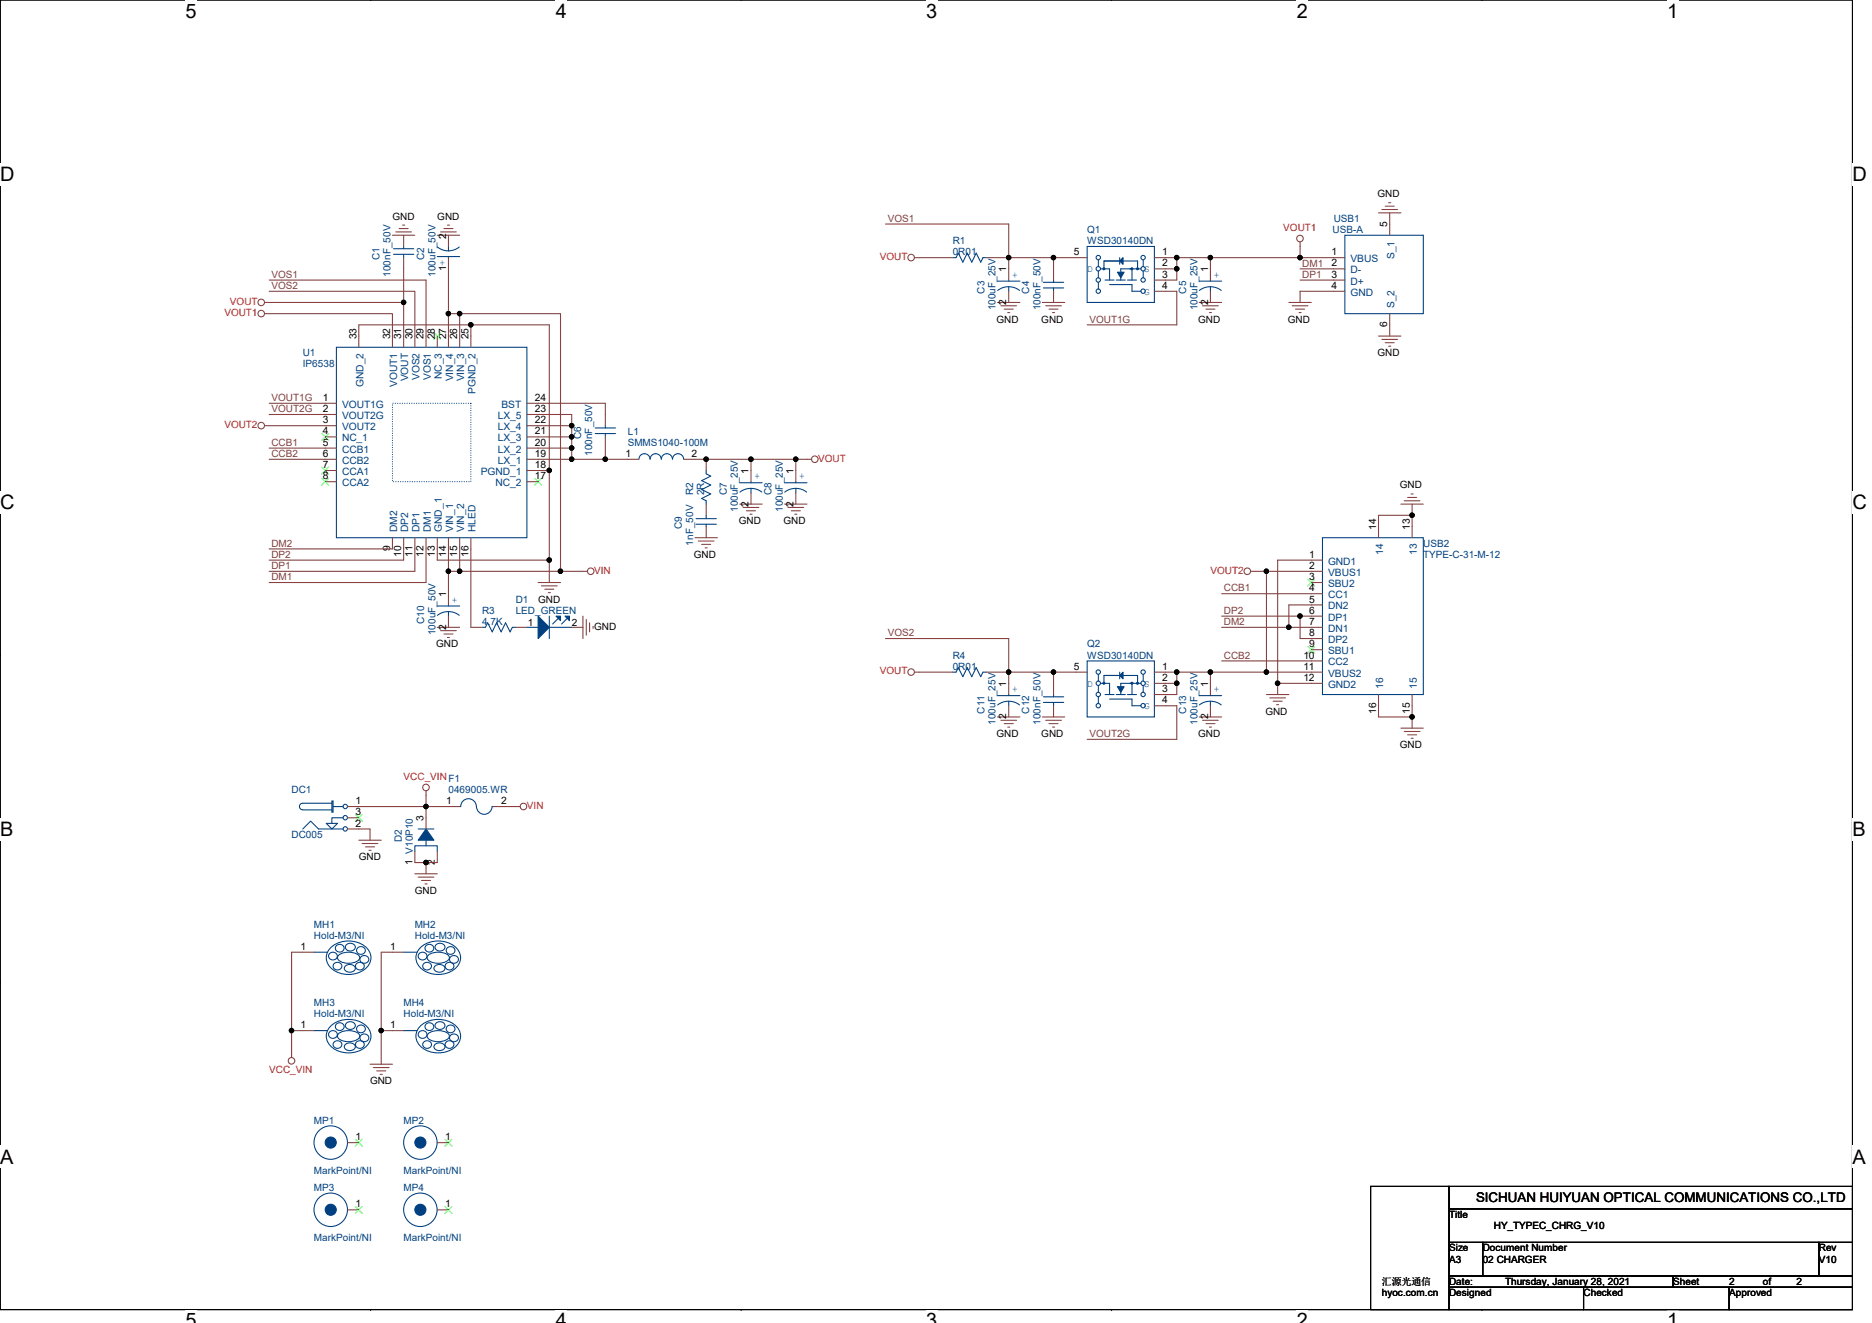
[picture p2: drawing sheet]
<svg xmlns="http://www.w3.org/2000/svg" width="297mm" height="210mm" viewBox="0 0 297 210" stroke-linecap="round" stroke-linejoin="round" font-family="sans-serif">
<defs><g id="words">
<g font-size="3.2">
<text x="29.4" y="2.8">5</text>
<text x="88.2" y="2.8">4</text>
<text x="147" y="2.8">3</text>
<text x="205.8" y="2.8">2</text>
<text x="264.5" y="2.8">1</text>
<text x="0" y="28.8">D</text>
<text x="293.9" y="28.8">D</text>
<text x="0" y="80.8">C</text>
<text x="293.9" y="80.8">C</text>
<text x="0" y="132.7">B</text>
<text x="293.9" y="132.7">B</text>
<text x="0" y="184.7">A</text>
<text x="293.9" y="184.7">A</text>
<text x="29.4" y="210.7">5</text>
<text x="88.2" y="210.7">4</text>
<text x="147" y="210.7">3</text>
<text x="205.8" y="210.7">2</text>
<text x="264.5" y="210.7">1</text>
</g>
<text font-size="2.1" x="234.2" y="190.7">SICHUAN HUIYUAN OPTICAL COMMUNICATIONS CO.,LTD</text>
<g font-size="1.6">
<text x="62.3" y="34.8">GND</text>
<text x="69.4" y="34.8">GND</text>
<text x="218.6" y="31.3">GND</text>
<text x="70.8" y="37.9" transform="rotate(-90 70.8 37.9)">2</text>
<text x="170.4" y="40.5">5</text>
<text x="184.4" y="40.5">1</text>
<text x="211.3" y="40.5">1</text>
<text x="220.1" y="36.1" transform="rotate(-90 220.1 36.1)">5</text>
<text x="70.8" y="43.1" transform="rotate(-90 70.8 43.1)">1</text>
<text x="159.7" y="43.2" transform="rotate(-90 159.7 43.2)">1</text>
<text x="184.4" y="42.3">2</text>
<text x="184.4" y="44.1">3</text>
<text x="184.4" y="45.8">4</text>
<text x="191.7" y="43.2" transform="rotate(-90 191.7 43.2)">1</text>
<text x="211.3" y="42.3">2</text>
<text x="211.3" y="44.1">3</text>
<text x="211.3" y="45.8">4</text>
<text x="56.6" y="53.9" transform="rotate(-90 56.6 53.9)">33</text>
<text x="61.9" y="53.9" transform="rotate(-90 61.9 53.9)">32</text>
<text x="63.7" y="53.9" transform="rotate(-90 63.7 53.9)">31</text>
<text x="65.4" y="53.9" transform="rotate(-90 65.4 53.9)">30</text>
<text x="67.2" y="53.9" transform="rotate(-90 67.2 53.9)">29</text>
<text x="69" y="53.9" transform="rotate(-90 69 53.9)">28</text>
<text x="70.8" y="53.9" transform="rotate(-90 70.8 53.9)">27</text>
<text x="72.6" y="53.9" transform="rotate(-90 72.6 53.9)">26</text>
<text x="74.3" y="53.9" transform="rotate(-90 74.3 53.9)">25</text>
<text x="158.1" y="51.2">GND</text>
<text x="159.7" y="48.4" transform="rotate(-90 159.7 48.4)">2</text>
<text x="165.2" y="51.2">GND</text>
<text x="190.1" y="51.2">GND</text>
<text x="191.7" y="48.4" transform="rotate(-90 191.7 48.4)">2</text>
<text x="204.3" y="51.2">GND</text>
<text x="220.1" y="51.9" transform="rotate(-90 220.1 51.9)">6</text>
<text x="218.6" y="56.5">GND</text>
<text x="51.2" y="63.6">1</text>
<text x="51.2" y="65.4">2</text>
<text x="84.9" y="65.4">23</text>
<text x="84.9" y="63.6">24</text>
<text x="51.2" y="67.2">3</text>
<text x="51.2" y="69">4</text>
<text x="51.2" y="70.7">5</text>
<text x="84.9" y="70.7">20</text>
<text x="84.9" y="69">21</text>
<text x="84.9" y="67.2">22</text>
<text x="51.2" y="72.5">6</text>
<text x="51.2" y="74.3">7</text>
<text x="51.2" y="76.1">8</text>
<text x="84.9" y="72.5">19</text>
<text x="84.9" y="76.1">17</text>
<text x="84.9" y="74.3">18</text>
<text x="99.2" y="72.5">1</text>
<text x="109.7" y="72.5">2</text>
<text x="118.8" y="75.2" transform="rotate(-90 118.8 75.2)">1</text>
<text x="125.9" y="75.2" transform="rotate(-90 125.9 75.2)">1</text>
<text x="222.1" y="77.5">GND</text>
<text x="117.2" y="83.2">GND</text>
<text x="118.8" y="80.4" transform="rotate(-90 118.8 80.4)">2</text>
<text x="124.3" y="83.2">GND</text>
<text x="125.9" y="80.4" transform="rotate(-90 125.9 80.4)">2</text>
<text x="61.9" y="87.5" transform="rotate(-90 61.9 87.5)">9</text>
<text x="63.7" y="88.4" transform="rotate(-90 63.7 88.4)">10</text>
<text x="65.4" y="88.4" transform="rotate(-90 65.4 88.4)">11</text>
<text x="67.2" y="88.4" transform="rotate(-90 67.2 88.4)">12</text>
<text x="69" y="88.4" transform="rotate(-90 69 88.4)">13</text>
<text x="70.8" y="88.4" transform="rotate(-90 70.8 88.4)">14</text>
<text x="72.6" y="88.4" transform="rotate(-90 72.6 88.4)">15</text>
<text x="74.3" y="88.4" transform="rotate(-90 74.3 88.4)">16</text>
<text x="110.1" y="88.5">GND</text>
<text x="207.7" y="88.5">1</text>
<text x="218.4" y="84.1" transform="rotate(-90 218.4 84.1)">14</text>
<text x="223.7" y="84.1" transform="rotate(-90 223.7 84.1)">13</text>
<text x="70.8" y="94.8" transform="rotate(-90 70.8 94.8)">1</text>
<text x="85.4" y="95.7">GND</text>
<text x="207.7" y="90.3">2</text>
<text x="207.7" y="92.1">3</text>
<text x="207.7" y="93.9">4</text>
<text x="207.7" y="95.6">5</text>
<text x="70.8" y="99.9" transform="rotate(-90 70.8 99.9)">2</text>
<text x="83.8" y="99.4">1</text>
<text x="90.7" y="99.4">2</text>
<text x="94.3" y="99.9">GND</text>
<text x="207.7" y="97.4">6</text>
<text x="207.7" y="99.2">7</text>
<text x="207.7" y="101">8</text>
<text x="69.2" y="102.8">GND</text>
<text x="170.4" y="106.3">5</text>
<text x="184.4" y="106.3">1</text>
<text x="206.8" y="104.5">10</text>
<text x="206.8" y="106.3">11</text>
<text x="207.7" y="102.7">9</text>
<text x="159.7" y="109" transform="rotate(-90 159.7 109)">1</text>
<text x="184.4" y="108.1">2</text>
<text x="184.4" y="109.9">3</text>
<text x="184.4" y="111.6">4</text>
<text x="191.7" y="109" transform="rotate(-90 191.7 109)">1</text>
<text x="200.8" y="113.4">GND</text>
<text x="206.8" y="108.1">12</text>
<text x="218.4" y="113.3" transform="rotate(-90 218.4 113.3)">16</text>
<text x="223.7" y="113.3" transform="rotate(-90 223.7 113.3)">15</text>
<text x="158.1" y="117">GND</text>
<text x="159.7" y="114.2" transform="rotate(-90 159.7 114.2)">2</text>
<text x="165.2" y="117">GND</text>
<text x="190.1" y="117">GND</text>
<text x="191.7" y="114.2" transform="rotate(-90 191.7 114.2)">2</text>
<text x="222.1" y="118.8">GND</text>
<text x="56.4" y="127.6">1</text>
<text x="56.4" y="129.4">3</text>
<text x="56.4" y="131.2">2</text>
<text x="67.2" y="130.3" transform="rotate(-90 67.2 130.3)">3</text>
<text x="70.8" y="127.6">1</text>
<text x="79.5" y="127.6">2</text>
<text x="56.9" y="136.5">GND</text>
<text x="65.4" y="137.3" transform="rotate(-90 65.4 137.3)">1 V10P10</text>
<text x="69" y="137.3" transform="rotate(-90 69 137.3)">2</text>
<text x="65.8" y="141.9">GND</text>
<text x="47.7" y="150.7">1</text>
<text x="61.9" y="150.7">1</text>
<text x="47.7" y="163.2">1</text>
<text x="61.9" y="163.2">1</text>
<text x="58.7" y="172.1">GND</text>
<text x="56.4" y="181">1</text>
<text x="70.6" y="181">1</text>
<text x="56.4" y="191.6">1</text>
<text x="70.6" y="191.6">1</text>
<text x="229.9" y="193.3">Title</text>
<text x="237" y="195.1">HY_TYPEC_CHRG_V10</text>
<text x="219.3" y="203.9">汇源光通信</text>
<text x="229.9" y="200.4">A3</text>
<text x="229.9" y="198.6">Size</text>
<text x="229.9" y="203.9">Date:</text>
<text x="235.3" y="200.4">02 CHARGER</text>
<text x="235.3" y="198.6">Document Number</text>
<text x="238.8" y="203.9">Thursday, January 28, 2021</text>
<text x="265.5" y="203.9">Sheet</text>
<text x="274.4" y="203.9">2</text>
<text x="279.7" y="203.9">of</text>
<text x="285" y="203.9">2</text>
<text x="288.6" y="198.6">Rev</text>
<text x="288.6" y="200.4">V10</text>
<text x="219.3" y="205.7">hyoc.com.cn</text>
<text x="229.9" y="205.7">Designed</text>
<text x="251.3" y="205.7">Checked</text>
<text x="274.4" y="205.7">Approved</text>
</g>
<g font-size="1.6" fill="#804040">
<text x="140.9" y="35.2">VOS1</text>
<text x="43.1" y="45.9">VOS2</text>
<text x="43.1" y="44.1">VOS1</text>
<text x="206.6" y="42.3">DM1</text>
<text x="206.6" y="44.1">DP1</text>
<text x="172.9" y="51.2">VOUT1G</text>
<text x="43.1" y="63.6">VOUT1G</text>
<text x="43.1" y="65.4">VOUT2G</text>
<text x="43.1" y="70.8">CCB1</text>
<text x="43.1" y="72.5">CCB2</text>
<text x="43.1" y="86.8">DM2</text>
<text x="43.1" y="88.5">DP2</text>
<text x="43.1" y="90.3">DP1</text>
<text x="43.1" y="92.1">DM1</text>
<text x="194.2" y="93.9">CCB1</text>
<text x="140.9" y="101">VOS2</text>
<text x="194.2" y="97.4">DP2</text>
<text x="194.2" y="99.2">DM2</text>
<text x="194.2" y="104.5">CCB2</text>
<text x="172.9" y="117">VOUT2G</text>
</g>
<g font-size="1.6" fill="#004080">
<text x="211.6" y="35.2">USB1</text>
<text x="60.2" y="41.3" transform="rotate(-90 60.2 41.3)">C1</text>
<text x="67.3" y="41.3" transform="rotate(-90 67.3 41.3)">C2</text>
<text x="70.6" y="41.2" transform="rotate(180 70.6 41.2)">+</text>
<text x="151.2" y="38.8">R1</text>
<text x="151.2" y="40.5">0R01</text>
<text x="172.5" y="37">Q1</text>
<text x="172.5" y="38.8">WSD30140DN</text>
<text x="211.5" y="37">USB-A</text>
<text x="214.3" y="41.6">VBUS</text>
<text x="221.3" y="41.1" transform="rotate(-90 221.3 41.1)">S_1</text>
<text x="62" y="43.9" transform="rotate(-90 62 43.9)">100nF_50V</text>
<text x="69.1" y="43.9" transform="rotate(-90 69.1 43.9)">100uF_50V</text>
<text x="156.2" y="46.6" transform="rotate(-90 156.2 46.6)">C3</text>
<text x="160.6" y="44.1">+</text>
<text x="163.3" y="46.6" transform="rotate(-90 163.3 46.6)">C4</text>
<text x="172.5" y="43.2">D</text>
<text x="181.6" y="43.2">S</text>
<text x="181.6" y="46.8">G</text>
<text x="188.2" y="46.6" transform="rotate(-90 188.2 46.6)">C5</text>
<text x="192.6" y="44.1">+</text>
<text x="214.3" y="43.4">D-</text>
<text x="214.3" y="45.2">D+</text>
<text x="214.3" y="46.9">GND</text>
<text x="158" y="49.3" transform="rotate(-90 158 49.3)">100uF_25V</text>
<text x="165.1" y="49.3" transform="rotate(-90 165.1 49.3)">100nF_50V</text>
<text x="190" y="49.3" transform="rotate(-90 190 49.3)">100uF_25V</text>
<text x="221.3" y="48.9" transform="rotate(-90 221.3 48.9)">S_2</text>
<text x="48" y="56.5">U1</text>
<text x="48" y="58.3">IP6538</text>
<text x="54.3" y="64.7">VOUT1G</text>
<text x="57.7" y="61.5" transform="rotate(-90 57.7 61.5)">GND_2</text>
<text x="63" y="61.4" transform="rotate(-90 63 61.4)">VOUT1</text>
<text x="64.8" y="60.5" transform="rotate(-90 64.8 60.5)">VOUT</text>
<text x="66.6" y="60.3" transform="rotate(-90 66.6 60.3)">VOS2</text>
<text x="68.3" y="60.3" transform="rotate(-90 68.3 60.3)">VOS1</text>
<text x="70.1" y="60.2" transform="rotate(-90 70.1 60.2)">NC_3</text>
<text x="71.9" y="60.5" transform="rotate(-90 71.9 60.5)">VIN_4</text>
<text x="73.7" y="60.5" transform="rotate(-90 73.7 60.5)">VIN_3</text>
<text x="75.5" y="62.5" transform="rotate(-90 75.5 62.5)">PGND_2</text>
<text x="79.6" y="64.7">BST</text>
<text x="54.3" y="66.5">VOUT2G</text>
<text x="54.3" y="68.3">VOUT2</text>
<text x="54.3" y="70.1">NC_1</text>
<text x="54.3" y="71.8">CCB1</text>
<text x="79" y="71.8">LX_2</text>
<text x="79" y="70.1">LX_3</text>
<text x="79" y="68.3">LX_4</text>
<text x="79" y="66.5">LX_5</text>
<text x="92.2" y="69.7" transform="rotate(-90 92.2 69.7)">C6</text>
<text x="99.6" y="69">L1</text>
<text x="99.6" y="70.8">SMMS1040-100M</text>
<text x="54.3" y="73.6">CCB2</text>
<text x="54.3" y="75.4">CCA1</text>
<text x="54.3" y="77.2">CCA2</text>
<text x="76.3" y="75.4">PGND_1</text>
<text x="78.6" y="77.2">NC_2</text>
<text x="79" y="73.6">LX_1</text>
<text x="94" y="72.4" transform="rotate(-90 94 72.4)">100nF_50V</text>
<text x="119.7" y="76.1">+</text>
<text x="126.8" y="76.1">+</text>
<text x="108.2" y="83.9" transform="rotate(-90 108.2 83.9)">C9</text>
<text x="110" y="78.6" transform="rotate(-90 110 78.6)">R2</text>
<text x="111.8" y="78.6" transform="rotate(-90 111.8 78.6)">2R</text>
<text x="115.3" y="78.6" transform="rotate(-90 115.3 78.6)">C7</text>
<text x="117.1" y="81.3" transform="rotate(-90 117.1 81.3)">100uF_25V</text>
<text x="122.4" y="78.6" transform="rotate(-90 122.4 78.6)">C8</text>
<text x="124.2" y="81.3" transform="rotate(-90 124.2 81.3)">100uF_25V</text>
<text x="63" y="84.5" transform="rotate(-90 63 84.5)">DM2</text>
<text x="64.8" y="84.5" transform="rotate(-90 64.8 84.5)">DP2</text>
<text x="66.6" y="84.5" transform="rotate(-90 66.6 84.5)">DP1</text>
<text x="68.3" y="84.5" transform="rotate(-90 68.3 84.5)">DM1</text>
<text x="70.1" y="84.5" transform="rotate(-90 70.1 84.5)">GND_1</text>
<text x="71.9" y="84.5" transform="rotate(-90 71.9 84.5)">VIN_1</text>
<text x="73.7" y="84.5" transform="rotate(-90 73.7 84.5)">VIN_2</text>
<text x="75.5" y="84.5" transform="rotate(-90 75.5 84.5)">HLED</text>
<text x="110" y="86.6" transform="rotate(-90 110 86.6)">1nF_50V</text>
<text x="210.7" y="89.6">GND1</text>
<text x="219.5" y="88.1" transform="rotate(-90 219.5 88.1)">14</text>
<text x="224.8" y="88.1" transform="rotate(-90 224.8 88.1)">13</text>
<text x="225.8" y="86.8">USB2</text>
<text x="225.8" y="88.5">TYPE-C-31-M-12</text>
<text x="71.7" y="95.7">+</text>
<text x="81.8" y="95.7">D1</text>
<text x="210.7" y="91.4">VBUS1</text>
<text x="210.7" y="93.2">SBU2</text>
<text x="210.7" y="95">CC1</text>
<text x="67.3" y="99" transform="rotate(-90 67.3 99)">C10</text>
<text x="69.1" y="100.8" transform="rotate(-90 69.1 100.8)">100uF_50V</text>
<text x="76.5" y="97.4">R3</text>
<text x="76.5" y="99.2">4.7K</text>
<text x="81.8" y="97.4">LED_GREEN</text>
<text x="210.7" y="96.7">DN2</text>
<text x="210.7" y="98.5">DP1</text>
<text x="210.7" y="100.3">DN1</text>
<text x="151.2" y="104.5">R4</text>
<text x="151.2" y="106.3">0R01</text>
<text x="172.5" y="102.8">Q2</text>
<text x="172.5" y="104.5">WSD30140DN</text>
<text x="210.7" y="102.1">DP2</text>
<text x="210.7" y="103.8">SBU1</text>
<text x="210.7" y="105.6">CC2</text>
<text x="210.7" y="107.4">VBUS2</text>
<text x="156.2" y="113.3" transform="rotate(-90 156.2 113.3)">C11</text>
<text x="160.6" y="109.9">+</text>
<text x="163.3" y="113.3" transform="rotate(-90 163.3 113.3)">C12</text>
<text x="172.5" y="109">D</text>
<text x="181.6" y="109">S</text>
<text x="181.6" y="112.5">G</text>
<text x="188.2" y="113.3" transform="rotate(-90 188.2 113.3)">C13</text>
<text x="192.6" y="109.9">+</text>
<text x="210.7" y="109.2">GND2</text>
<text x="219.5" y="109.3" transform="rotate(-90 219.5 109.3)">16</text>
<text x="224.8" y="109.3" transform="rotate(-90 224.8 109.3)">15</text>
<text x="158" y="115" transform="rotate(-90 158 115)">100uF_25V</text>
<text x="165.1" y="115" transform="rotate(-90 165.1 115)">100nF_50V</text>
<text x="190" y="115" transform="rotate(-90 190 115)">100uF_25V</text>
<text x="46.3" y="125.9">DC1</text>
<text x="71.2" y="125.9">0469005.WR</text>
<text x="46.3" y="133">DC005</text>
<text x="63.8" y="133.7" transform="rotate(-90 63.8 133.7)">D2</text>
<text x="49.8" y="147.2">MH1</text>
<text x="49.8" y="149">Hold-M3/NI</text>
<text x="65.8" y="147.2">MH2</text>
<text x="65.8" y="149">Hold-M3/NI</text>
<text x="49.8" y="159.7">MH3</text>
<text x="49.8" y="161.4">Hold-M3/NI</text>
<text x="64" y="159.7">MH4</text>
<text x="64" y="161.4">Hold-M3/NI</text>
<text x="49.8" y="178.3">MP1</text>
<text x="64" y="178.3">MP2</text>
<text x="49.8" y="189">MP3</text>
<text x="49.8" y="186.3">MarkPoint/NI</text>
<text x="64" y="186.3">MarkPoint/NI</text>
<text x="64" y="189">MP4</text>
<text x="49.8" y="197">MarkPoint/NI</text>
<text x="64" y="197">MarkPoint/NI</text>
</g>
<g font-size="1.6" fill="#f00">
<text x="139.6" y="41.3">VOUT</text>
<text x="203.6" y="36.6">VOUT1</text>
<text x="35.6" y="50.1">VOUT1</text>
<text x="36.5" y="48.4">VOUT</text>
<text x="35.6" y="67.9">VOUT2</text>
<text x="129.8" y="73.3">VOUT</text>
<text x="94.3" y="91">VIN</text>
<text x="192.1" y="91">VOUT2</text>
<text x="139.6" y="107">VOUT</text>
<text x="64" y="123.7">VCC_VINF1</text>
<text x="83.6" y="128.4">VIN</text>
<text x="42.7" y="170.3">VCC_VIN</text>
</g>
</g></defs>
<path d="M0 0h293.9v207.9h-293.9z" fill="none" stroke="#000" stroke-width=".17"/>
<g fill="#fff">
<path d="M29.4 0h1.8v3.5h-1.8z"/>
<path d="M29.4 207.9h1.8v2h-1.8z"/>
</g>
<path d="M58.8 0h.1M58.8 207.9h.1" fill="none" stroke="#000" stroke-width=".17"/>
<g fill="#fff">
<path d="M88.2 0h1.8v3.5h-1.8z"/>
<path d="M88.2 207.9h1.8v2h-1.8z"/>
</g>
<path d="M117.6 0h.1M117.6 207.9h.1" fill="none" stroke="#000" stroke-width=".17"/>
<g fill="#fff">
<path d="M147 0h1.7v3.5h-1.7z"/>
<path d="M147 207.9h1.7v2h-1.7z"/>
</g>
<path d="M176.4 0h.1M176.4 207.9h.1" fill="none" stroke="#000" stroke-width=".17"/>
<g fill="#fff">
<path d="M205.8 0h1.7v3.5h-1.7z"/>
<path d="M205.8 207.9h1.7v2h-1.7z"/>
</g>
<path d="M235.2 0h.1M235.2 207.9h.1" fill="none" stroke="#000" stroke-width=".17"/>
<g fill="#fff">
<path d="M264.5 0h1.8v3.5h-1.8z"/>
<path d="M264.5 207.9h1.8v2h-1.8z"/>
<path d="M0 26h2.3v3.5h-2.3z"/>
<path d="M293.9 26h2.3v3.5h-2.3z"/>
<path d="M0 77.9h2.3v3.5h-2.3z"/>
<path d="M293.9 77.9h2.3v3.5h-2.3z"/>
</g>
<path d="M0 52h.1M293.9 52h.1" fill="none" stroke="#000" stroke-width=".17"/>
<g fill="#fff">
<path d="M0 129.9h2.1v3.5h-2.1z"/>
<path d="M293.9 129.9h2.1v3.5h-2.1z"/>
</g>
<path d="M0 103.9h.1M293.9 103.9h.1" fill="none" stroke="#000" stroke-width=".17"/>
<g fill="#fff">
<path d="M0 181.9h2.2v3.5h-2.2z"/>
<path d="M293.9 181.9h2.2v3.5h-2.2z"/>
</g>
<path d="M0 155.9h.1M293.9 155.9h.1M229.9 188.3h64v3.6h-64zM229.9 191.9h64v5.3h-64zM229.9 197.2h5.4v5.3h-5.4zM235.3 197.2h53.3v5.3h-53.3zM288.6 197.2h5.3v5.3h-5.3zM229.9 202.5h35.6v1.8h-35.6zM265.5 202.5h28.4v1.8h-28.4z" fill="none" stroke="#000" stroke-width=".17"/>
<g fill="none" stroke="#804040" stroke-width=".17">
<path d="M62.3 37.3h3.5M62.8 36.8h2.5M63.3 36.3h1.5M63.9 35.7h.3M69.4 37.3h3.5M69.9 36.8h2.5M70.4 36.3h1.5M71 35.7h.3M206.3 38.4v.7M218.7 33.8h3.6M219.3 33.3h2.5M219.8 32.7h1.4"/>
<path d="M220.3 32.2h.4M42 49.8h.7M42 48h.7M145.1 40.9h.7M158.3 48h3.5M158.8 48.5h2.5M159.3 49.1h1.5M159.9 49.6h.3M165.4 48h3.5M165.9 48.5h2.5M166.5 49.1h1.4M167 49.6h.3"/>
<path d="M190.3 48h3.5M190.8 48.5h2.5M191.3 49.1h1.5M191.9 49.6h.3M204.5 48h3.6M205 48.5h2.5M205.6 49.1h1.4M206.1 49.6h.4M218.7 53.3h3.6M219.3 53.9h2.5M219.8 54.4h1.4M220.3 54.9h.4"/>
<path d="M42 67.6h.7M128.1 72.9h.7M222.8 79.5h2.5M223.3 79h1.5M223.9 78.4h.3M69.4 99.6h3.5M85.4 92.5h3.5M85.9 93h2.5M86.4 93.5h1.5M87 94.1h.3M92.5 90.7h.7M92.5 97.8v3.5"/>
<path d="M93 98.3v2.5M93.6 98.8v1.5M94.1 99.4v.3M110.3 85.3h3.5M110.8 85.9h2.5M111.3 86.4h1.5M111.9 87h.3M117.4 80h3.5M117.9 80.5h2.5M118.4 81.1h1.5M119 81.6h.3M124.5 80h3.6"/>
<path d="M125 80.5h2.5M125.6 81.1h1.4M126.1 81.6h.3M198.5 90.7h.7M222.3 80h3.5M69.9 100.1h2.5M70.4 100.6h1.5M71 101.2h.3M145.1 106.7h.7M158.3 113.8h3.5M158.8 114.3h2.5M159.3 114.9h1.5"/>
<path d="M159.9 115.4h.3M165.4 113.8h3.5M165.9 114.3h2.5M166.5 114.9h1.4M167 115.4h.3M190.3 113.8h3.5M190.8 114.3h2.5M191.3 114.9h1.5M191.9 115.4h.3M201 110.2h3.5M201.5 110.8h2.5M202 111.3h1.5"/>
<path d="M202.6 111.8h.3M222.3 115.6h3.5M222.8 116.1h2.5M223.3 116.6h1.5M223.9 117.2h.3M56.9 133.3h3.6M57.5 133.9h2.5M58 134.4h1.4M58.5 135h.4M65.8 138.7h3.6M66.4 139.2h2.5M66.9 139.7h1.4"/>
<path d="M67.6 125.5v.7M81.8 128h.7M67.4 140.3h.4M46.3 167.1v.8M58.7 168.9h3.6M59.2 169.4h2.5M59.8 170h1.4M60.3 170.5h.4"/>
<circle cx="206.3" cy="37.9" r=".52"/>
<circle cx="41.4" cy="48" r=".52"/>
<circle cx="41.4" cy="49.8" r=".52"/>
<circle cx="144.6" cy="40.9" r=".52"/>
<circle cx="41.4" cy="67.6" r=".52"/>
<circle cx="129.3" cy="72.9" r=".52"/>
<circle cx="93.7" cy="90.7" r=".52"/>
<circle cx="197.9" cy="90.7" r=".52"/>
<circle cx="144.6" cy="106.7" r=".52"/>
<circle cx="67.6" cy="125" r=".52"/>
<circle cx="83.1" cy="128" r=".52"/>
<circle cx="46.3" cy="168.4" r=".52"/>
</g>
<path d="M217.9 188.6h11.7v10.7h-11.7z" fill="#fff"/>
<path d="M217.5 188.3h12.4v19.6h-12.4zM229.9 188.3h64v3.6h-64zM229.9 191.9h64v5.3h-64zM229.9 197.2h5.4v5.3h-5.4zM235.3 197.2h53.3v5.3h-53.3zM288.6 197.2h5.3v5.3h-5.3zM229.9 204.3h21.4v3.6h-21.4zM229.9 202.5h35.6v1.8h-35.6zM251.3 204.3h23.1v3.6h-23.1zM265.5 202.5h28.4v1.8h-28.4zM274.4 204.3h19.5v3.6h-19.5z" fill="none" stroke="#000" stroke-width=".17"/>
<path d="M217.9 188.6h11.7v10.7h-11.7z" fill="#fff"/>
<path d="M217.5 188.3h12.4v19.6h-12.4zM229.9 188.3h64v3.6h-64zM229.9 191.9h64v5.3h-64zM229.9 197.2h5.4v5.3h-5.4zM235.3 197.2h53.3v5.3h-53.3zM288.6 197.2h5.3v5.3h-5.3zM229.9 204.3h21.4v3.6h-21.4zM229.9 202.5h35.6v1.8h-35.6zM251.3 204.3h23.1v3.6h-23.1zM265.5 202.5h28.4v1.8h-28.4zM274.4 204.3h19.5v3.6h-19.5z" fill="none" stroke="#000" stroke-width=".17"/>
<path d="M217.9 188.6h11.7v10.7h-11.7z" fill="#fff"/>
<path d="M217.5 188.3h12.4v19.6h-12.4zM229.9 204.3h21.4v3.6h-21.4zM251.3 204.3h23.1v3.6h-23.1zM274.4 204.3h19.5v3.6h-19.5z" fill="none" stroke="#000" stroke-width=".17"/>
<g fill="none" stroke="#004080" stroke-width=".17">
<path d="M62.4 39.5h3.3M64 39.1v.4M69.4 39.2a2.76 2.76 0 0 0 3.5 0M71.2 39.1v.7M172.5 39.1h10.7v8.9h-10.7zM213.4 37.3h12.4v12.5h-12.4zM53.4 55.1h30.2v30.2h-30.2zM62.4 40.4h3.3M64 40.4v.5M69.4 40.7h3.5M71.2 40.7v.2M151.2 40.9h.5l.4-.7 .7 1.4 .7-1.4 .7 1.4 .7-1.4 .7 1.4 .4-.7h.5"/>
<path d="M158.3 44.6h3.5M158.3 46.1a2.84 2.84 0 0 1 3.5 0M160.1 45.5v.7M160.1 44.5v.1M165.6 45.7h3.2M165.6 44.8h3.2M167.2 44.4v.4M167.2 45.7v.5M174.3 41.3v1M174.3 43v1.1M174.3 44.8v1.1M174.6 42.7h1.5v1.7"/>
<path d="M175.2 41.4h2.5v.6M175.3 44.4h1.5M176.1 45.2h3.5v1h1.4M177.1 44.4h1.5M177.5 41.4h-2.3v1.3M177.7 40.9v.5M177.8 43.6v.8M177.8 43.2v-.5h1.8v1.7M178.2 41.4h2.3v1.3M178.9 44.4h1.4M179.3 42.7h1.7M181.4 41.3v1"/>
<path d="M181.4 43v1.1M190.3 44.6h3.5M190.3 46.1a2.84 2.84 0 0 1 3.5 0M192.1 45.5v.7M192.1 44.5v.1M94.4 68.8h3.3M94.4 67.9h3.3M96.1 67.6v.3M96.1 68.8v.5M101.4 72.9a.88 .88 0 0 1 .9-.9 .88 .88 0 0 1 .8 .9M103.2 72.9a.88 .88 0 0 1 .8-.9 .88 .88 0 0 1 .9 .9 .89 .89 0 0 1 .9-.9 .89 .89 0 0 1 .9 .9 .89 .89 0 0 1 .9-.9 .89 .89 0 0 1 .9 .9M112.1 74.7v.5l.7 .4-1.5 .7 1.5 .7-1.5 .7 1.5 .7-1.5 .7 .8 .4v.5"/>
<path d="M117.4 76.6h3.5M117.4 78.1a2.84 2.84 0 0 1 3.5 0M119.2 77.5v.7M119.2 76.5v.1M124.5 76.6h3.6M124.5 78.1a2.84 2.84 0 0 1 3.5 0M126.3 77.5v.7M126.3 76.5v.1M69.4 96.2h3.5M69.4 97.7a2.84 2.84 0 0 1 3.5 0M71.2 97.1v.7M71.2 96v.2"/>
<path d="M76.5 99.6h.5l.4-.8 .7 1.5 .7-1.5 .7 1.5 .7-1.5 .7 1.5 .4-.7h.5M83.6 99.6h1.8M87.2 97.8v3.5M87.2 99.6h3.5M88.6 98.1l-.9 .9M90 98.1l-.9 .9M110.4 82.3h3.3M110.4 83.2h3.3M112.1 83.2v.4M112.1 81.8v.5M209.8 85.3h16v24.9h-16zM151.2 106.7h.5l.4-.7 .7 1.4 .7-1.4 .7 1.4 .7-1.4 .7 1.4 .4-.7h.5"/>
<path d="M158.3 110.4h3.5M158.3 111.9a2.84 2.84 0 0 1 3.5 0M160.1 111.3v.7M160.1 110.2v.2M165.6 111.5h3.2M165.6 110.6h3.2M167.2 110.2v.4M167.2 111.5v.5M172.5 104.9h10.7v8.9h-10.7zM174.3 107v1.1M174.3 108.8v1.1M174.3 110.6v1.1"/>
<path d="M174.6 108.5h1.5v1.7M175.2 107.2h2.5v.5M175.3 110.2h1.5M176.1 111h3.5v1h1.4M177.1 110.2h1.5M177.5 107.2h-2.3v1.3M177.7 106.7v.5M177.8 109.3v.9M177.8 109v-.5h1.8v1.7M178.2 107.2h2.3v1.3M178.9 110.2h1.4M179.3 108.5h1.7"/>
<path d="M181.4 107v1.1M181.4 108.8v1.1M190.3 110.4h3.5M190.3 111.9a2.84 2.84 0 0 1 3.5 0M192.1 111.3v.7M192.1 110.2v.2M48 131.6l1.3-1.3 1.2 1.3h3.9M51.8 130.7h1.7l-.8 .9zM52.7 127.5h-4.7a.52 .52 0 0 0-.5 .5 .52 .52 0 0 0 .5 .5h4.7M52.7 127.1h.1v1.8h-.1zM52.8 128h1.6M54.4 129.8h-1.7v.9"/>
<path d="M65.8 135.1v-.9h3.6v.9M66.4 131.6h2.5M67.6 133.3v.9M75.6 128a1.24 1.24 0 0 0-1.3-1.2 1.24 1.24 0 0 0-1.2 1.2h-.2M75.6 128a1.24 1.24 0 0 0 1.2 1.2 1.24 1.24 0 0 0 1.3-1.2M78.1 128h.2M49.8 151.1h2.2M52.3 151.3a.68 .68 0 0 1 1 0 .68 .68 0 0 1 0 .9 .68 .68 0 0 1-1 0 .57 .57 0 0 1 0-.9zM52.5 150.3a4.3 4.3 0 0 1 6 .5 2.25 2.25 0 0 1-1 3.3 4.2 4.2 0 0 1-5.4-.9 2.13 2.13 0 0 1 .4-2.9zM53 152.9a.64 .64 0 0 1 1.1 0 .64 .64 0 0 1-.3 1 .64 .64 0 0 1-.8-.2 .64 .64 0 0 1 0-.8zM53.4 150.1a.68 .68 0 0 1 1-.1 .68 .68 0 0 1 0 1 .68 .68 0 0 1-1-.1 .57 .57 0 0 1 0-.8zM53.6 151.7a2.68 2.68 0 0 1 3.4 0l.1 .3a1.25 1.25 0 0 1-1.2 .8 2.54 2.54 0 0 1-2.3-.5l-.1-.3z"/>
<path d="M54.9 153.3a.97 .97 0 0 1 1.5 .4 .94 .94 0 0 1-.9 .6 .94 .94 0 0 1-.9-.6zM55 149.9a.78 .78 0 0 1 .9-.1 .78 .78 0 0 1 .4 .8 .78 .78 0 0 1-.9 .3 .78 .78 0 0 1-.5-.8zM56.6 152.9a.64 .64 0 0 1 1 0 .64 .64 0 0 1-.2 1 .64 .64 0 0 1-.8-.2 .64 .64 0 0 1 0-.8zM56.8 150.4a.68 .68 0 0 1 1 0 .68 .68 0 0 1 0 .9 .68 .68 0 0 1-1 0 .57 .57 0 0 1 0-.9zM57.3 151.8a.65 .65 0 0 1 1 0 .65 .65 0 0 1-.2 1 .64 .64 0 0 1-.8-.1 .64 .64 0 0 1 0-.9zM64 151.1h2.2M66.6 151.3a.68 .68 0 0 1 .9 0 .68 .68 0 0 1 0 .9 .68 .68 0 0 1-.9 0 .57 .57 0 0 1 0-.9zM66.8 150.3a4.3 4.3 0 0 1 5.9 .5 2.25 2.25 0 0 1-.9 3.3 4.2 4.2 0 0 1-5.4-.9 2.13 2.13 0 0 1 .4-2.9zM67.3 152.9a.64 .64 0 0 1 1 0 .64 .64 0 0 1-.3 1 .64 .64 0 0 1-.8-.2 .64 .64 0 0 1 .1-.8zM67.6 150.1a.68 .68 0 0 1 1-.1 .68 .68 0 0 1 0 1 .68 .68 0 0 1-1-.1 .57 .57 0 0 1 0-.8zM67.9 151.7a2.68 2.68 0 0 1 3.3 0l.1 .3a1.25 1.25 0 0 1-1.2 .8 2.54 2.54 0 0 1-2.2-.5l-.1-.3zM69.1 153.3a.97 .97 0 0 1 1.5 .4 .94 .94 0 0 1-.9 .6 .94 .94 0 0 1-.8-.6z"/>
<path d="M69.2 149.9a.78 .78 0 0 1 .9-.1 .78 .78 0 0 1 .4 .8 .78 .78 0 0 1-.9 .3 .78 .78 0 0 1-.5-.8zM70.8 152.9a.64 .64 0 0 1 1 0 .64 .64 0 0 1-.2 1 .64 .64 0 0 1-.8-.2 .64 .64 0 0 1 0-.8zM71 150.4a.68 .68 0 0 1 1 0 .68 .68 0 0 1 0 .9 .68 .68 0 0 1-1 0 .57 .57 0 0 1 0-.9zM71.5 151.8a.65 .65 0 0 1 1 0 .65 .65 0 0 1-.2 1 .64 .64 0 0 1-.8-.1 .64 .64 0 0 1 0-.9zM49.8 163.6h2.2M52.3 163.8a.68 .68 0 0 1 1-.1 .68 .68 0 0 1 0 1 .68 .68 0 0 1-1-.1 .57 .57 0 0 1 0-.8zM52.5 162.8a4.3 4.3 0 0 1 6 .5 2.25 2.25 0 0 1-1 3.2 4.2 4.2 0 0 1-5.4-.9 2.13 2.13 0 0 1 .4-2.8zM53 165.4a.64 .64 0 0 1 1.1 0 .64 .64 0 0 1-.3 .9 .64 .64 0 0 1-.8-.1 .64 .64 0 0 1 0-.8zM53.4 162.5a.68 .68 0 0 1 1-.1 .68 .68 0 0 1 0 1 .68 .68 0 0 1-1 0 .57 .57 0 0 1 0-.9zM53.6 164.2a2.68 2.68 0 0 1 3.4 0l.1 .2a1.25 1.25 0 0 1-1.2 .9 2.54 2.54 0 0 1-2.3-.6l-.1-.3zM54.9 165.7a.97 .97 0 0 1 1.5 .4 .94 .94 0 0 1-.9 .7 .94 .94 0 0 1-.9-.7zM55 162.3a.78 .78 0 0 1 .9-.1 .78 .78 0 0 1 .4 .8 .78 .78 0 0 1-.9 .4 .78 .78 0 0 1-.5-.9z"/>
<path d="M56.6 165.4a.64 .64 0 0 1 1 0 .64 .64 0 0 1-.2 .9 .64 .64 0 0 1-.8-.1 .64 .64 0 0 1 0-.8zM56.8 162.9a.68 .68 0 0 1 1-.1 .68 .68 0 0 1 0 1 .68 .68 0 0 1-1-.1 .57 .57 0 0 1 0-.8zM57.3 164.3a.65 .65 0 0 1 1 0 .65 .65 0 0 1-.2 1 .64 .64 0 0 1-.8-.2 .64 .64 0 0 1 0-.8zM64 163.6h2.2M66.6 163.8a.68 .68 0 0 1 .9-.1 .68 .68 0 0 1 0 1 .68 .68 0 0 1-.9-.1 .57 .57 0 0 1 0-.8zM66.8 162.8a4.3 4.3 0 0 1 5.9 .5 2.25 2.25 0 0 1-.9 3.2 4.2 4.2 0 0 1-5.4-.9 2.13 2.13 0 0 1 .4-2.8zM67.3 165.4a.64 .64 0 0 1 1 0 .64 .64 0 0 1-.3 .9 .64 .64 0 0 1-.8-.1 .64 .64 0 0 1 .1-.8zM67.6 162.5a.68 .68 0 0 1 1-.1 .68 .68 0 0 1 0 1 .68 .68 0 0 1-1 0 .57 .57 0 0 1 0-.9zM67.9 164.2a2.68 2.68 0 0 1 3.3 0l.1 .2a1.25 1.25 0 0 1-1.2 .9 2.54 2.54 0 0 1-2.2-.6l-.1-.3zM69.1 165.7a.97 .97 0 0 1 1.5 .4 .94 .94 0 0 1-.9 .7 .94 .94 0 0 1-.8-.7zM69.2 162.3a.78 .78 0 0 1 .9-.1 .78 .78 0 0 1 .4 .8 .78 .78 0 0 1-.9 .4 .78 .78 0 0 1-.5-.9zM70.8 165.4a.64 .64 0 0 1 1 0 .64 .64 0 0 1-.2 .9 .64 .64 0 0 1-.8-.1 .64 .64 0 0 1 0-.8z"/>
<path d="M71 162.9a.68 .68 0 0 1 1-.1 .68 .68 0 0 1 0 1 .68 .68 0 0 1-1-.1 .57 .57 0 0 1 0-.8zM71.5 164.3a.65 .65 0 0 1 1 0 .65 .65 0 0 1-.2 1 .64 .64 0 0 1-.8-.2 .64 .64 0 0 1 0-.8z"/>
<circle cx="174.3" cy="44.4" r=".35"/>
<circle cx="174.3" cy="46.2" r=".35"/>
<circle cx="174.3" cy="42.7" r=".35"/>
<circle cx="174.3" cy="40.9" r=".35"/>
<circle cx="181.4" cy="42.7" r=".35"/>
<circle cx="181.4" cy="40.9" r=".35"/>
<circle cx="181.4" cy="46.2" r=".35"/>
<circle cx="181.4" cy="44.4" r=".35"/>
<circle cx="174.3" cy="106.7" r=".35"/>
<circle cx="174.3" cy="108.4" r=".35"/>
<circle cx="174.3" cy="110.2" r=".35"/>
<circle cx="174.3" cy="112" r=".35"/>
<circle cx="181.4" cy="106.7" r=".35"/>
<circle cx="181.4" cy="112" r=".35"/>
<circle cx="181.4" cy="110.2" r=".35"/>
<circle cx="181.4" cy="108.4" r=".35"/>
<circle cx="54.8" cy="131.6" r=".35"/>
<circle cx="54.8" cy="129.8" r=".35"/>
<circle cx="54.8" cy="128" r=".35"/>
<circle cx="52.5" cy="181.3" r="2.66"/>
<circle cx="52.5" cy="192" r="2.66"/>
<circle cx="66.7" cy="181.3" r="2.66"/>
<circle cx="66.7" cy="192" r="2.66"/>
</g>
<g fill="none" stroke="#804040" stroke-width=".17">
<path d="M64 37.3v1.8M71.2 37.3v1.8M140.5 35.6h19.6v5.3M206.3 39.1v1.8M220.5 33.8v3.5M42.7 46.2h23.1v8.9M42.7 48h21.3M42.7 44.4h24.9v10.7M42.7 49.8h19.6v5.3M64 40.9v7.1M64 48v7.1M69.4 53.3v1.8"/>
<path d="M71.2 49.8v5.3M71.2 40.9v8.9M71.2 49.8h1.7M72.9 49.8v5.3M72.9 49.8h16v40.9h3.6M74.7 51.6h-17.8v3.5M74.7 51.6v3.5M74.7 51.6h12.5v23.1M145.8 40.9h5.4M151.2 40.9h.1M156.5 40.9h3.6M156.5 40.9h.1"/>
<path d="M160.1 40.9v3.5M160.1 46.2v1.8M160.1 40.9h7.1M167.2 40.9h5.3M167.2 40.9v3.5M167.2 46.2v1.8M183.2 40.9h3.5M183.2 42.7h3.5M183.2 46.2h3.5v5.4h-14.2M186.7 40.9h5.4M186.7 42.7v1.7h-3.5M186.7 40.9v1.8"/>
<path d="M192.1 40.9v3.5M192.1 46.2v1.8M206.3 44.4h7.1M213.4 40.9h-21.3M213.4 42.7h-7.1M213.4 46.2h-7.1v1.8M220.5 49.8v3.5M42.7 65.8h10.7M42.7 67.6h10.7M42.7 71.1h10.7M42.7 72.9h10.7M42.7 64h10.7"/>
<path d="M51.6 69.3h1.8M51.6 74.7h1.8M51.6 76.5h1.8M83.6 76.5h1.8M83.6 74.7h3.6M83.6 72.9h7.1M83.6 71.1h7.1M83.6 69.3h7.1M83.6 67.6h7.1M83.6 65.8h7.1v1.8M83.6 64h12.5v3.6M87.2 74.7v14.2"/>
<path d="M90.7 72.9h5.4M90.7 67.6v1.7M90.7 69.3v1.8M90.7 71.1v1.8M96.1 72.9h5.3M96.1 69.3v3.6M108.5 72.9h3.6M112.1 74.7h.1M119.2 72.9v3.6M119.2 78.2v1.8M119.2 72.9h7.1M119.2 72.9h-7.1v1.8"/>
<path d="M126.3 72.9v3.6M126.3 78.2v1.8M126.3 72.9h1.8M62.3 85.3v1.8h-19.6M64 85.3v3.6h-21.3M65.8 85.3v5.4h-23.1M67.6 85.3v7.2h-24.9M69.4 85.3v3.6h17.8M71.2 90.7v5.3M71.2 90.7h1.7M71.2 85.3v5.4M71.2 97.8v1.8"/>
<path d="M72.9 85.3v5.4M72.9 90.7h16M74.7 85.3v14.3h1.8M76.5 99.6h.1M81.8 99.6h.1M81.8 99.6h1.8M83.6 99.6h.1M87.2 88.9v3.6M90.7 99.6h.1M90.7 99.6h1.8M112.1 83.6v1.7M112.1 80v1.8"/>
<path d="M112.1 80h.1M193.8 99.6h16M193.8 94.2h16M193.8 97.8h16M199.2 90.7h1.8M201 90.7h8.8M201 90.7v16M206.3 97.8v3.5h3.5M208.1 92.5h1.7M209.8 88.9h-7.1v19.6M209.8 96h-5.3v3.6M218.7 85.3v-3.5h5.4v3.5"/>
<path d="M224.1 80v1.8M140.5 101.3h19.6v5.4M145.8 106.7h5.4M151.2 106.7h.1M156.5 106.7h3.6M156.5 106.7h.1M160.1 106.7v3.5M160.1 112v1.8M160.1 106.7h7.1M167.2 112v1.8M172.5 106.7h-5.3v3.5M183.2 106.7h3.5"/>
<path d="M183.2 108.5h3.5M183.2 112h3.5v5.3h-14.2M186.7 106.7h5.4M186.7 108.5v1.7h-3.5M186.7 106.7v1.8M192.1 106.7v3.5M192.1 112v1.8M192.1 106.7h8.9M193.8 104.9h16M201 106.7h8.8M202.7 108.5h7.1M202.7 108.5v1.7"/>
<path d="M208.1 103.1h1.7M218.7 110.2v3.6h5.4v1.8M224.1 110.2v3.6M55.2 128h12.4M55.2 129.8h1.7M55.2 131.6h3.5v1.7M65.8 135.1v1.8h1.8M67.6 128v3.6M67.6 128h5.3M67.6 136.9v1.8M67.6 126.2v1.8M69.4 135.1v1.8h-1.8"/>
<path d="M78.3 128h3.5M49.8 151.1h-3.5v12.5M64 151.1h-3.5v12.5M49.8 163.6h-3.5v3.5M60.5 163.6h3.5M60.5 163.6v5.3M55.2 192h1.7M55.2 181.4h1.7M69.4 181.4h1.8M69.4 192h1.8"/>
</g>
<g fill="#004080" stroke="#004080" stroke-width=".17">
<path d="M67.6 131.6l1.3 1.7h-2.5z" fill-rule="evenodd"/>
<path d="M85.4 97.8l1.8 1.8-1.8 1.7z" fill-rule="evenodd"/>
<path d="M88.2 97.8h.7v.7z" fill-rule="evenodd"/>
<path d="M89.7 97.8h.7v.7z" fill-rule="evenodd"/>
<path d="M180.4 108.3h.2v.3h-.2z" fill-rule="evenodd"/>
<path d="M179.5 108.3h.2v.3h-.2z" fill-rule="evenodd"/>
<path d="M175 108.3h.3v.3h-.3z" fill-rule="evenodd"/>
<path d="M177.7 107.2l.5-.5v1z" fill-rule="evenodd"/>
<path d="M177.3 109h1.1l-.6 .9z" fill-rule="evenodd"/>
<path d="M180.4 42.5h.2v.3h-.2z" fill-rule="evenodd"/>
<path d="M179.5 42.5h.2v.3h-.2z" fill-rule="evenodd"/>
<path d="M175 42.5h.3v.3h-.3z" fill-rule="evenodd"/>
<path d="M177.7 41.4l.5-.5v1.1z" fill-rule="evenodd"/>
<path d="M177.3 43.2h1.1l-.6 .9z" fill-rule="evenodd"/>
<circle cx="66.7" cy="181.3" r=".88"/>
<circle cx="52.5" cy="192" r=".88"/>
<circle cx="66.7" cy="192" r=".88"/>
<circle cx="52.5" cy="181.3" r=".88"/>
</g>
<g fill="none" stroke="#0f0" stroke-width=".16">
<path d="M68.9 52.8l1 1.1M69.9 52.8l-1.1 1.1M51.1 68.8l1.1 1.1M51.1 74.1l1.1 1.1M51.1 75.9l1.1 1.1M52.1 68.8l-1 1.1M52.1 74.1l-1 1.1M52.1 75.9l-1 1.1M84.9 75.9l1 1.1M85.9 75.9l-1.1 1.1M207.5 91.9l1.1 1.1M208.6 91.9l-1.1 1.1"/>
<path d="M207.5 102.6l1.1 1.1M208.6 102.6l-1.1 1.1M56.4 129.3l1.1 1M57.5 129.3l-1.1 1M56.4 191.5l1.1 1.1M56.4 180.8l1.1 1.1M57.5 191.5l-1.1 1.1M57.5 180.8l-1.1 1.1M70.6 180.8l1.1 1.1M70.6 191.5l1.1 1.1M71.7 180.8l-1.1 1.1M71.7 191.5l-1.1 1.1"/>
</g>
<path d="M62.3 64h12.4v12.5h-12.4z" fill="none" stroke="#004080" stroke-width=".17" stroke-dasharray="0 .3"/>
<g fill="#000" stroke="#000" stroke-width=".17">
<circle cx="64" cy="48" r=".35"/>
<circle cx="71.1" cy="49.8" r=".35"/>
<circle cx="72.9" cy="49.8" r=".35"/>
<circle cx="74.7" cy="51.5" r=".35"/>
<circle cx="160" cy="40.9" r=".35"/>
<circle cx="167.2" cy="40.9" r=".35"/>
<circle cx="186.7" cy="40.9" r=".35"/>
<circle cx="186.7" cy="42.7" r=".35"/>
<circle cx="192.1" cy="40.9" r=".35"/>
<circle cx="206.3" cy="40.9" r=".35"/>
<circle cx="87.1" cy="74.7" r=".35"/>
<circle cx="90.7" cy="72.9" r=".35"/>
<circle cx="90.7" cy="67.6" r=".35"/>
<circle cx="90.7" cy="69.3" r=".35"/>
<circle cx="90.7" cy="71.1" r=".35"/>
<circle cx="96" cy="72.9" r=".35"/>
<circle cx="112" cy="72.9" r=".35"/>
<circle cx="119.2" cy="72.9" r=".35"/>
<circle cx="126.3" cy="72.9" r=".35"/>
<circle cx="71.1" cy="90.7" r=".35"/>
<circle cx="72.9" cy="90.7" r=".35"/>
<circle cx="87.1" cy="88.9" r=".35"/>
<circle cx="88.9" cy="90.7" r=".35"/>
<circle cx="200.9" cy="90.7" r=".35"/>
<circle cx="204.5" cy="99.6" r=".35"/>
<circle cx="206.3" cy="97.8" r=".35"/>
<circle cx="224.1" cy="81.8" r=".35"/>
<circle cx="160" cy="106.7" r=".35"/>
<circle cx="167.2" cy="106.7" r=".35"/>
<circle cx="186.7" cy="108.4" r=".35"/>
<circle cx="186.7" cy="106.7" r=".35"/>
<circle cx="192.1" cy="106.7" r=".35"/>
<circle cx="200.9" cy="106.7" r=".35"/>
<circle cx="202.7" cy="108.4" r=".35"/>
<circle cx="224.1" cy="113.8" r=".35"/>
<circle cx="67.6" cy="136.9" r=".35"/>
<circle cx="67.6" cy="128" r=".35"/>
<circle cx="46.3" cy="163.6" r=".35"/>
<circle cx="60.5" cy="163.6" r=".35"/>
</g>
<use href="#words"/>
</svg>
